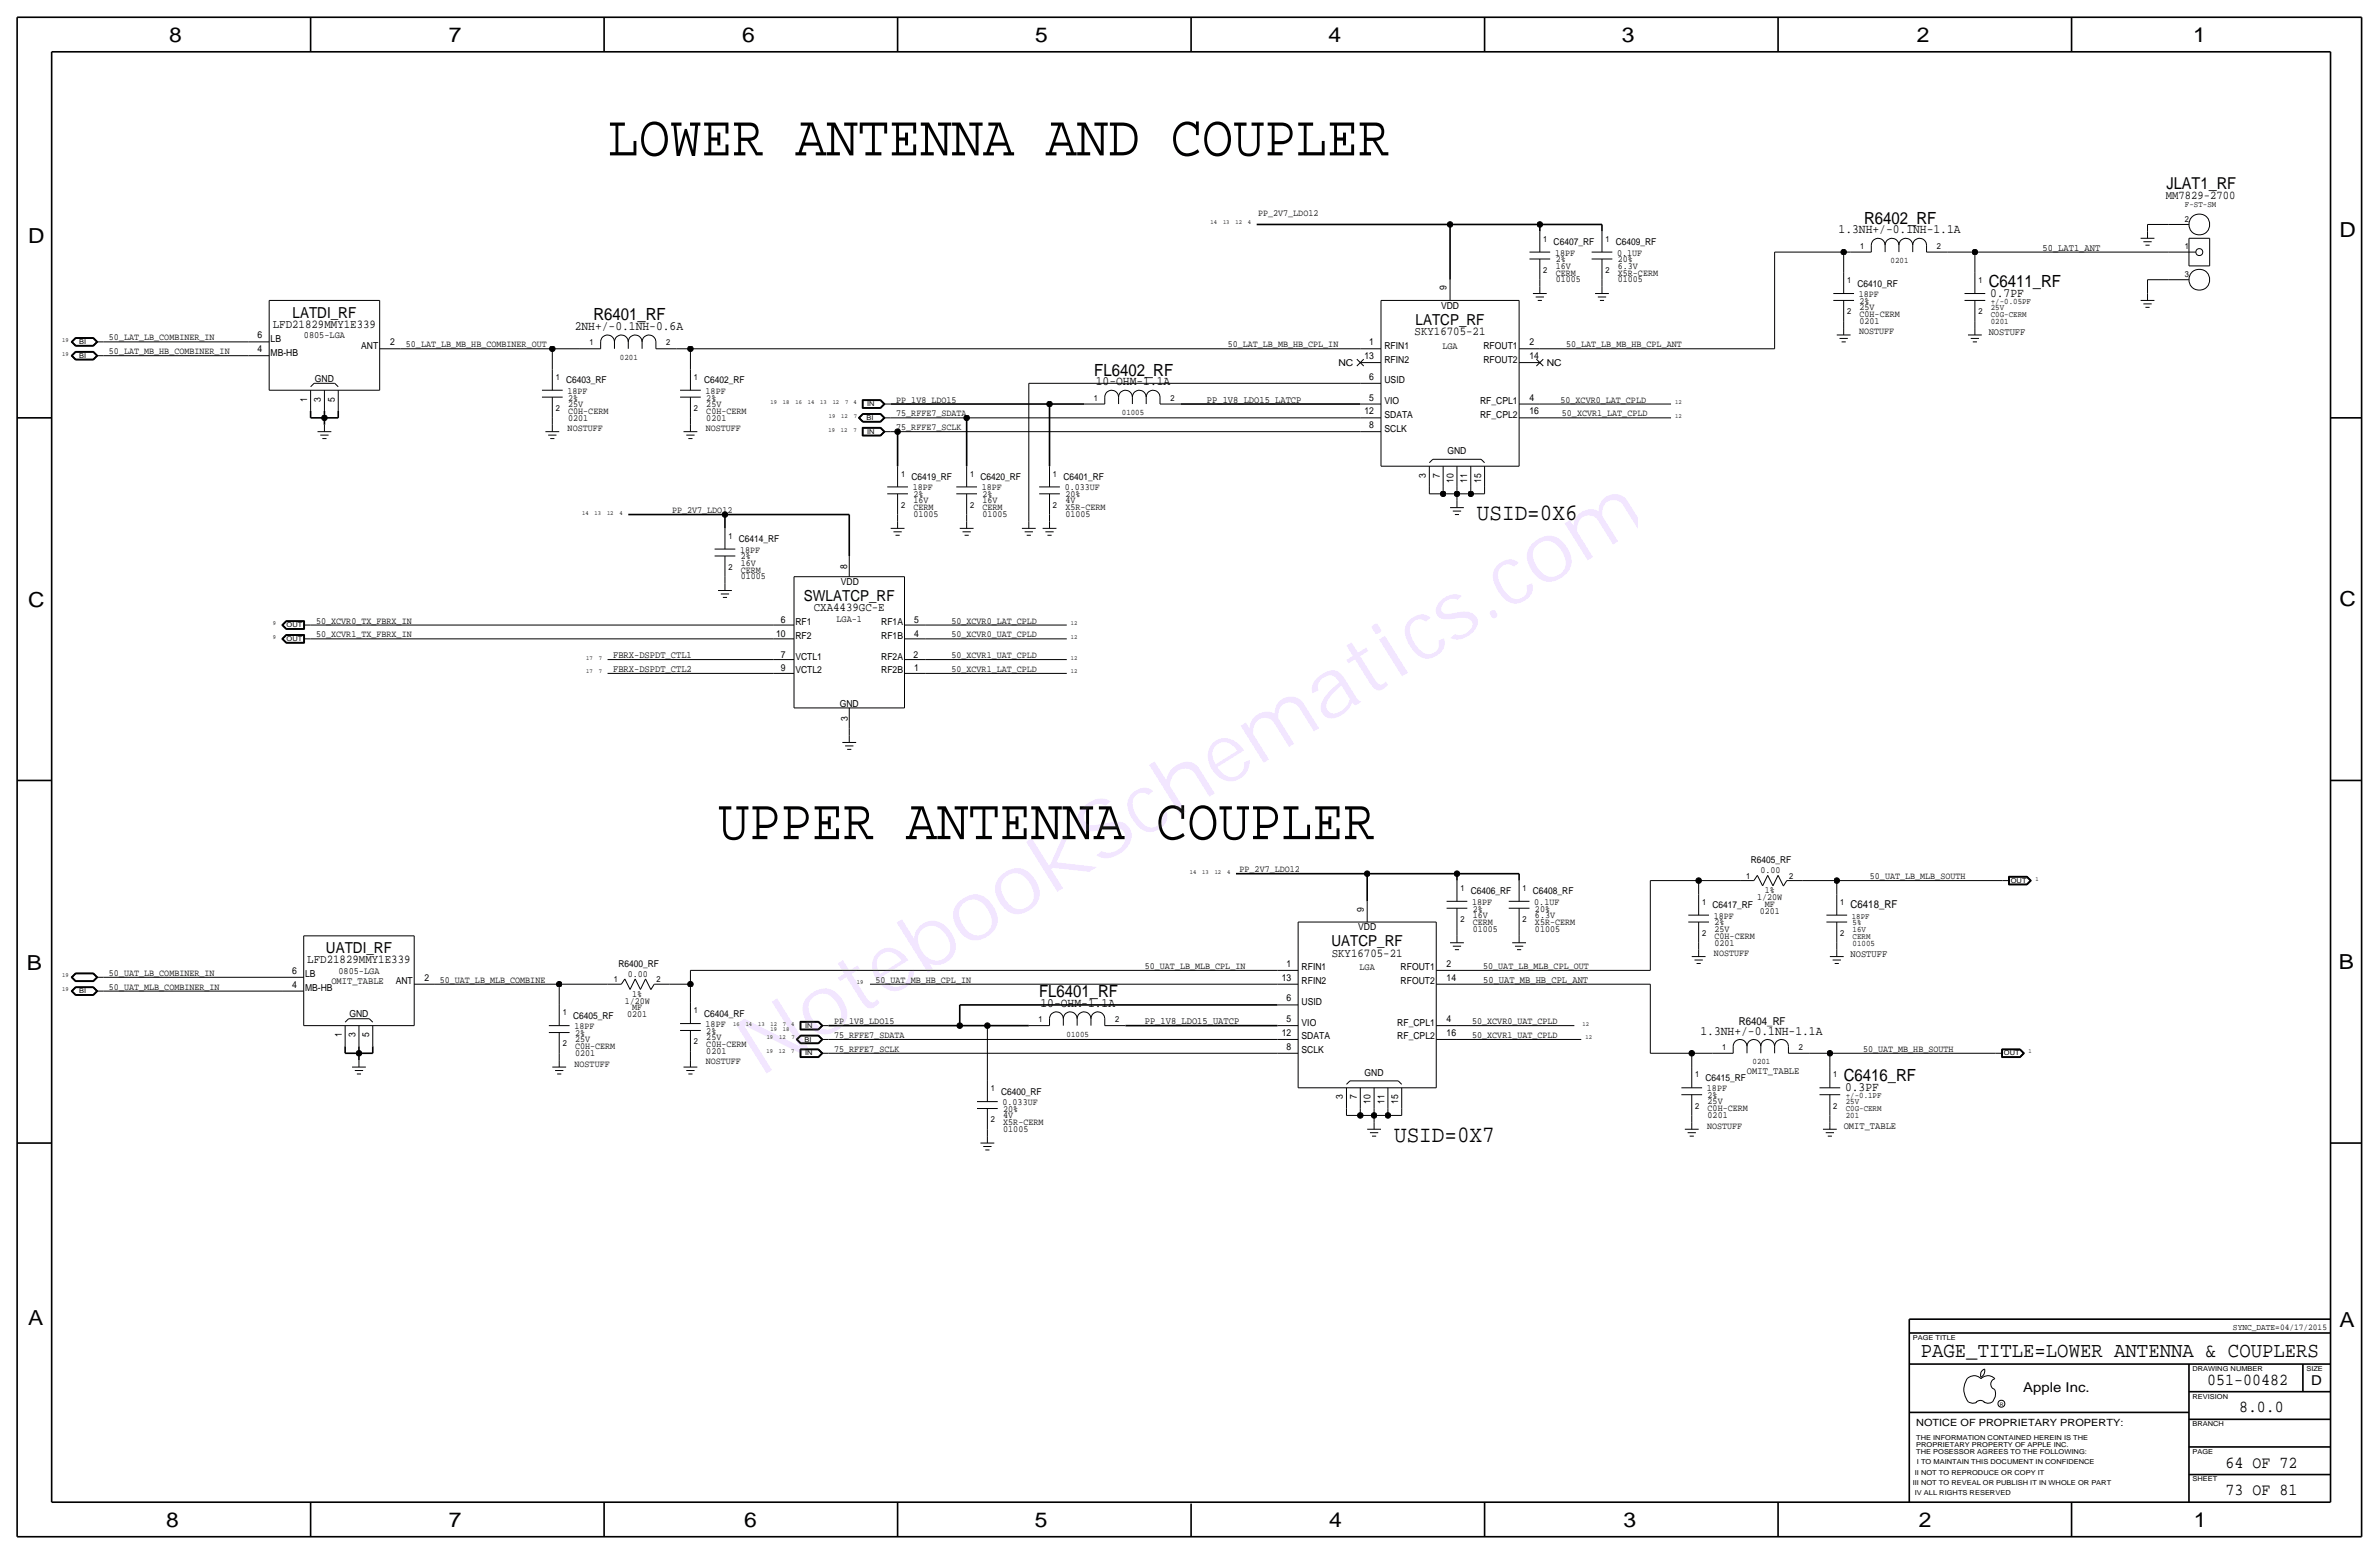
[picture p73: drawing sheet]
<svg xmlns="http://www.w3.org/2000/svg" width="875mm" height="572mm" viewBox="0 0 875 572" stroke-linecap="round" stroke-linejoin="round" font-family="sans-serif">
<defs><g id="words">
<text font-size="30.2" fill="#9f40ff" x="279.3" y="396.5" transform="rotate(-32 279.3 396.5)">NotebookSchematics.com</text>
<g font-size="21.5">
<text x="223.5" y="57.2">LOWER ANTENNA AND COUPLER</text>
<text x="264.1" y="308.6">UPPER ANTENNA COUPLER</text>
</g>
<g font-size="8.6">
<text x="543.3" y="191.4">USID=0X6</text>
<text x="512.8" y="420">USID=0X7</text>
</g>
<text font-size="7.8" x="706.5" y="499.1">PAGE_TITLE=LOWER ANTENNA &amp; COUPLERS</text>
<g font-size="7.6">
<text x="62.2" y="15.5">8</text>
<text x="165" y="15.5">7</text>
<text x="273" y="15.5">6</text>
<text x="380.7" y="15.5">5</text>
<text x="488.6" y="15.5">4</text>
<text x="596.6" y="15.5">3</text>
<text x="705.1" y="15.5">2</text>
<text x="806.7" y="15.5">1</text>
<text x="10.4" y="89.4">D</text>
<text x="860.5" y="87.1">D</text>
<text x="10.4" y="223.3">C</text>
<text x="860.5" y="222.8">C</text>
<text x="9.8" y="356.6">B</text>
<text x="860.3" y="356.4">B</text>
<text x="10.4" y="487.4">A</text>
<text x="860.5" y="488.2">A</text>
<text x="61.2" y="561.6">8</text>
<text x="165" y="561.6">7</text>
<text x="273.8" y="561.6">6</text>
<text x="380.7" y="561.6">5</text>
<text x="488.9" y="561.6">4</text>
<text x="597.1" y="561.6">3</text>
<text x="705.8" y="561.6">2</text>
<text x="806.9" y="561.6">1</text>
</g>
<g font-size="6.2">
<text x="685.7" y="82.3">R6402_RF</text>
<text x="731.5" y="105.4">C6411_RF</text>
<text x="218.3" y="117.9">R6401_RF</text>
<text x="402.5" y="138.2">FL6402_RF</text>
<text x="382.2" y="366.8">FL6401_RF</text>
<text x="678.1" y="397.5">C6416_RF</text>
<text x="811.9" y="509.3">051-00482</text>
<text x="823.6" y="519.4">8.0.0</text>
<text x="818.6" y="539.7">64 OF 72</text>
<text x="818.6" y="549.9">73 OF 81</text>
</g>
<text font-size="6" x="796.9" y="69.6">JLAT1_RF</text>
<g font-size="5.6">
<text x="107.6" y="116.8">LATDI_RF</text>
<text x="520.7" y="119.4">LATCP_RF</text>
<text x="295.7" y="221">SWLATCP_RF</text>
<text x="489.8" y="348">UATCP_RF</text>
<text x="119.9" y="350.5">UATDI_RF</text>
</g>
<g font-size="5">
<text x="850.1" y="509.3">D</text>
<text x="744.2" y="511.8">Apple Inc.</text>
</g>
<g font-size="4.7">
<text x="676.3" y="85.9">1.3NH+/-0.1NH-1.1A</text>
<text x="732" y="109.2">0.7PF</text>
<text x="211.4" y="121.4">2NH+/-0.1NH-0.6A</text>
<text x="403" y="141.7">10-OHM-1.1A</text>
<text x="382.7" y="370.3">10-OHM-1.1A</text>
<text x="625.5" y="380.5">1.3NH+/-0.1NH-1.1A</text>
<text x="678.6" y="401.3">0.3PF</text>
</g>
<g font-size="4.4">
<text x="796.6" y="73.2">MM7829-2700</text>
<text x="100.3" y="120.6">LFD21829MMY1E339</text>
<text x="520.3" y="123.2">SKY16705-21</text>
<text x="299.3" y="224.8">CXA4439GC-E</text>
<text x="489.8" y="351.8">SKY16705-21</text>
<text x="113" y="354.3">LFD21829MMY1E339</text>
</g>
<g font-size="4">
<text x="680.7" y="334">C6418_RF</text>
<text x="639.6" y="376.9">R6404_RF</text>
</g>
<text font-size="3.7" x="704.8" y="524.5">NOTICE OF PROPRIETARY PROPERTY:</text>
<g font-size="3.6">
<text x="751.3" y="92.2">50_LAT1_ANT</text>
<text x="731.5" y="123.2">NOSTUFF</text>
<text x="443.9" y="148.1">PP_1V8_LDO15_LATCP</text>
<text x="225.5" y="242.1">FBRX-DSPDT_CTL1</text>
<text x="225.5" y="247.1">FBRX-DSPDT_CTL2</text>
<text x="680.7" y="351.8">NOSTUFF</text>
<text x="121.9" y="361.9">OMIT_TABLE</text>
<text x="545.5" y="361.4">50_UAT_MB_HB_CPL_ANT</text>
<text x="421.1" y="376.7">PP_1V8_LDO15_UATCP</text>
<text x="642.6" y="395">OMIT_TABLE</text>
<text x="678.1" y="415.3">OMIT_TABLE</text>
</g>
<g font-size="3.5">
<text x="462.7" y="79.5">PP_2V7_LDO12</text>
<text x="571.4" y="90.2">C6407_RF</text>
<text x="572" y="94">18PF</text>
<text x="594.3" y="90.2">C6409_RF</text>
<text x="594.8" y="94">0.1UF</text>
<text x="572.2" y="101.3">CERM</text>
<text x="572.2" y="98.8">16V</text>
<text x="572.2" y="96.5">2%</text>
<text x="595.1" y="101.3">X5R-CERM</text>
<text x="595.1" y="98.8">6.3V</text>
<text x="595.1" y="96.5">20%</text>
<text x="532.1" y="106.7" transform="rotate(-90 532.1 106.7)">9</text>
<text x="572.2" y="103.9">01005</text>
<text x="595.1" y="103.9">01005</text>
<text x="683.2" y="105.4">C6410_RF</text>
<text x="530" y="113.5">VDD</text>
<text x="683.7" y="109.2">18PF</text>
<text x="684" y="111.8">2%</text>
<text x="684" y="114">25V</text>
<text x="684" y="119.1">0201</text>
<text x="684" y="116.6">C0H-CERM</text>
<text x="40.1" y="125.2">50_LAT_LB_COMBINER_IN</text>
<text x="94.7" y="124.5">6</text>
<text x="99.5" y="125.7">LB</text>
<text x="111.8" y="124.5">0805-LGA</text>
<text x="683.8" y="123">NOSTUFF</text>
<text x="40.1" y="130.3">50_LAT_MB_HB_COMBINER_IN</text>
<text x="94.7" y="129.5">4</text>
<text x="99.5" y="130.8">MB-HB</text>
<text x="132.8" y="128.3">ANT</text>
<text x="143.5" y="127">2</text>
<text x="149.3" y="127.8">50_LAT_LB_MB_HB_COMBINER_OUT</text>
<text x="451.6" y="127.8">50_LAT_LB_MB_HB_CPL_IN</text>
<text x="503.7" y="127">1</text>
<text x="509.2" y="128.3">RFIN1</text>
<text x="530.5" y="128.3">LGA</text>
<text x="545.6" y="128.3">RFOUT1</text>
<text x="562.6" y="127">2</text>
<text x="576" y="127.8">50_LAT_LB_MB_HB_CPL_ANT</text>
<text x="492.3" y="134.6">NC</text>
<text x="501.9" y="132.1">13</text>
<text x="509.2" y="133.4">RFIN2</text>
<text x="545.6" y="133.4">RFOUT2</text>
<text x="562.6" y="132.1">14</text>
<text x="568.9" y="134.6">NC</text>
<text x="115.8" y="140.5">GND</text>
<text x="208.2" y="141">C6403_RF</text>
<text x="259" y="141">C6402_RF</text>
<text x="503.7" y="139.7">6</text>
<text x="509.2" y="141">USID</text>
<text x="113" y="147.8" transform="rotate(-90 113 147.8)">1</text>
<text x="118.1" y="147.8" transform="rotate(-90 118.1 147.8)">3</text>
<text x="123.1" y="147.8" transform="rotate(-90 123.1 147.8)">5</text>
<text x="208.7" y="144.8">18PF</text>
<text x="209" y="147.3">2%</text>
<text x="209" y="149.6">25V</text>
<text x="259.5" y="144.8">18PF</text>
<text x="259.8" y="147.3">2%</text>
<text x="259.8" y="149.6">25V</text>
<text x="329.6" y="148.1">PP_1V8_LDO15</text>
<text x="503.7" y="147.3">5</text>
<text x="509.2" y="148.6">VIO</text>
<text x="544.4" y="148.6">RF_CPL1</text>
<text x="562.6" y="147.3">4</text>
<text x="574" y="148.1">50_XCVR0_LAT_CPLD</text>
<text x="209" y="152.1">C0H-CERM</text>
<text x="209" y="154.7">0201</text>
<text x="259.8" y="154.7">0201</text>
<text x="259.8" y="152.1">C0H-CERM</text>
<text x="329.6" y="153.2">75_RFFE7_SDATA</text>
<text x="501.9" y="152.4">12</text>
<text x="509.2" y="153.7">SDATA</text>
<text x="544.4" y="153.7">RF_CPL2</text>
<text x="562.6" y="152.4">16</text>
<text x="574.5" y="153.2">50_XCVR1_LAT_CPLD</text>
<text x="208.8" y="158.5">NOSTUFF</text>
<text x="259.6" y="158.5">NOSTUFF</text>
<text x="329.6" y="158.2">75_RFFE7_SCLK</text>
<text x="503.7" y="157.5">8</text>
<text x="509.2" y="158.8">SCLK</text>
<text x="532.4" y="167.1">GND</text>
<text x="335.2" y="176.5">C6419_RF</text>
<text x="360.6" y="176.5">C6420_RF</text>
<text x="391.1" y="176.5">C6401_RF</text>
<text x="524.5" y="175.7" transform="rotate(-90 524.5 175.7)">3</text>
<text x="529.5" y="175.7" transform="rotate(-90 529.5 175.7)">7</text>
<text x="534.6" y="177.5" transform="rotate(-90 534.6 177.5)">10</text>
<text x="539.7" y="177.5" transform="rotate(-90 539.7 177.5)">11</text>
<text x="544.8" y="177.5" transform="rotate(-90 544.8 177.5)">15</text>
<text x="335.7" y="180.3">18PF</text>
<text x="336" y="185.2">16V</text>
<text x="336" y="182.9">2%</text>
<text x="361.1" y="180.3">18PF</text>
<text x="361.4" y="182.9">2%</text>
<text x="361.4" y="185.2">16V</text>
<text x="391.6" y="180.3">0.033UF</text>
<text x="391.9" y="185.2">4V</text>
<text x="391.9" y="182.9">20%</text>
<text x="247.2" y="188.7">PP_2V7_LDO12</text>
<text x="336" y="187.7">CERM</text>
<text x="336" y="190.2">01005</text>
<text x="361.4" y="190.2">01005</text>
<text x="361.4" y="187.7">CERM</text>
<text x="391.9" y="190.2">01005</text>
<text x="391.9" y="187.7">X5R-CERM</text>
<text x="271.7" y="199.4">C6414_RF</text>
<text x="272.2" y="203.2">18PF</text>
<text x="272.5" y="205.7">2%</text>
<text x="272.5" y="208">16V</text>
<text x="311.6" y="209.3" transform="rotate(-90 311.6 209.3)">8</text>
<text x="272.5" y="213.1">01005</text>
<text x="272.5" y="210.6">CERM</text>
<text x="309.3" y="215.1">VDD</text>
<text x="116.3" y="229.4">50_XCVR0_TX_FBRX_IN</text>
<text x="287.2" y="229.1">6</text>
<text x="292.6" y="229.9">RF1</text>
<text x="307.6" y="228.6">LGA-1</text>
<text x="324.1" y="229.9">RF1A</text>
<text x="336.2" y="229.1">5</text>
<text x="350" y="229.4">50_XCVR0_LAT_CPLD</text>
<text x="116.3" y="234.4">50_XCVR1_TX_FBRX_IN</text>
<text x="285.5" y="234.2">10</text>
<text x="292.6" y="235">RF2</text>
<text x="324.1" y="235">RF1B</text>
<text x="336.2" y="234.2">4</text>
<text x="350" y="234.4">50_XCVR0_UAT_CPLD</text>
<text x="287.2" y="241.8">7</text>
<text x="292.6" y="242.6">VCTL1</text>
<text x="324.1" y="242.6">RF2A</text>
<text x="336" y="241.8">2</text>
<text x="350" y="242.1">50_XCVR1_UAT_CPLD</text>
<text x="287.2" y="246.9">9</text>
<text x="292.6" y="247.7">VCTL2</text>
<text x="324.1" y="247.7">RF2B</text>
<text x="336.2" y="246.9">1</text>
<text x="350" y="247.1">50_XCVR1_LAT_CPLD</text>
<text x="308.9" y="259.8">GND</text>
<text x="311.9" y="265.2" transform="rotate(-90 311.9 265.2)">3</text>
<text x="644" y="317.5">R6405_RF</text>
<text x="455.9" y="320.8">PP_2V7_LDO12</text>
<text x="647.5" y="321.1">0.00</text>
<text x="687.8" y="323.3">50_UAT_LB_MLB_SOUTH</text>
<text x="541" y="328.9">C6406_RF</text>
<text x="563.8" y="328.9">C6408_RF</text>
<text x="649.1" y="328.4">1%</text>
<text x="501.6" y="335.3" transform="rotate(-90 501.6 335.3)">9</text>
<text x="541.5" y="332.7">18PF</text>
<text x="541.7" y="335.3">2%</text>
<text x="564.3" y="332.7">0.1UF</text>
<text x="564.6" y="335.3">20%</text>
<text x="629.9" y="334">C6417_RF</text>
<text x="646.3" y="331">1/20W</text>
<text x="649.1" y="333.5">MF</text>
<text x="541.7" y="340.1">CERM</text>
<text x="541.7" y="337.6">16V</text>
<text x="564.6" y="337.6">6.3V</text>
<text x="564.6" y="340.1">X5R-CERM</text>
<text x="630.4" y="337.8">18PF</text>
<text x="630.6" y="340.4">2%</text>
<text x="647.3" y="336">0201</text>
<text x="499.5" y="342.1">VDD</text>
<text x="541.7" y="342.6">01005</text>
<text x="564.6" y="342.7">01005</text>
<text x="630.6" y="342.6">25V</text>
<text x="630.6" y="347.7">0201</text>
<text x="630.6" y="345.2">C0H-CERM</text>
<text x="630.4" y="351.6">NOSTUFF</text>
<text x="40.1" y="358.9">50_UAT_LB_COMBINER_IN</text>
<text x="107.4" y="358.1">6</text>
<text x="112.2" y="359.4">LB</text>
<text x="124.5" y="358.1">0805-LGA</text>
<text x="227.4" y="355.6">R6400_RF</text>
<text x="230.9" y="359.2">0.00</text>
<text x="421.1" y="356.4">50_UAT_LB_MLB_CPL_IN</text>
<text x="473.2" y="355.6">1</text>
<text x="478.7" y="356.9">RFIN1</text>
<text x="500" y="356.9">LGA</text>
<text x="515.2" y="356.9">RFOUT1</text>
<text x="532.1" y="355.6">2</text>
<text x="545.5" y="356.4">50_UAT_LB_MLB_CPL_OUT</text>
<text x="40.1" y="364">50_UAT_MLB_COMBINER_IN</text>
<text x="107.4" y="363.2">4</text>
<text x="112.2" y="364.5">MB-HB</text>
<text x="145.5" y="361.9">ANT</text>
<text x="156.2" y="360.7">2</text>
<text x="161.7" y="361.4">50_UAT_LB_MLB_COMBINE</text>
<text x="322" y="361.4">50_UAT_MB_HB_CPL_IN</text>
<text x="471.4" y="360.7">13</text>
<text x="478.7" y="362">RFIN2</text>
<text x="515.2" y="362">RFOUT2</text>
<text x="532.1" y="360.7">14</text>
<text x="229.8" y="369.1">1/20W</text>
<text x="232.5" y="371.6">MF</text>
<text x="232.5" y="366.5">1%</text>
<text x="473.2" y="368.3">6</text>
<text x="478.7" y="369.6">USID</text>
<text x="128.5" y="374.1">GND</text>
<text x="210.8" y="374.6">C6405_RF</text>
<text x="230.7" y="374.1">0201</text>
<text x="259" y="373.9">C6404_RF</text>
<text x="259.5" y="377.7">18PF</text>
<text x="306.8" y="376.7">PP_1V8_LDO15</text>
<text x="473.2" y="375.9">5</text>
<text x="478.7" y="377.2">VIO</text>
<text x="513.9" y="377.2">RF_CPL1</text>
<text x="532.1" y="375.9">4</text>
<text x="541.5" y="376.7">50_XCVR0_UAT_CPLD</text>
<text x="125.7" y="381.5" transform="rotate(-90 125.7 381.5)">1</text>
<text x="130.8" y="381.5" transform="rotate(-90 130.8 381.5)">3</text>
<text x="135.8" y="381.5" transform="rotate(-90 135.8 381.5)">5</text>
<text x="211.3" y="378.5">18PF</text>
<text x="211.5" y="381">2%</text>
<text x="211.5" y="383.3">25V</text>
<text x="259.8" y="382.5">25V</text>
<text x="259.8" y="380.2">2%</text>
<text x="306.8" y="381.8">75_RFFE7_SDATA</text>
<text x="471.4" y="381">12</text>
<text x="478.7" y="382.3">SDATA</text>
<text x="513.9" y="382.3">RF_CPL2</text>
<text x="532.1" y="381">16</text>
<text x="541.5" y="381.8">50_XCVR1_UAT_CPLD</text>
<text x="211.5" y="385.8">C0H-CERM</text>
<text x="211.5" y="388.4">0201</text>
<text x="259.8" y="385.1">C0H-CERM</text>
<text x="259.8" y="387.6">0201</text>
<text x="306.8" y="386.8">75_RFFE7_SCLK</text>
<text x="473.2" y="386.1">8</text>
<text x="478.7" y="387.4">SCLK</text>
<text x="685.2" y="386.8">50_UAT_MB_HB_SOUTH</text>
<text x="211.3" y="392.2">NOSTUFF</text>
<text x="259.6" y="391.5">NOSTUFF</text>
<text x="501.9" y="395.7">GND</text>
<text x="627.3" y="397.5">C6415_RF</text>
<text x="627.8" y="401.3">18PF</text>
<text x="368.2" y="402.6">C6400_RF</text>
<text x="368.8" y="406.4">0.033UF</text>
<text x="494" y="404.3" transform="rotate(-90 494 404.3)">3</text>
<text x="499.1" y="404.3" transform="rotate(-90 499.1 404.3)">7</text>
<text x="504.1" y="406.1" transform="rotate(-90 504.1 406.1)">10</text>
<text x="509.2" y="406.1" transform="rotate(-90 509.2 406.1)">11</text>
<text x="514.3" y="406.1" transform="rotate(-90 514.3 406.1)">15</text>
<text x="628.1" y="403.9">2%</text>
<text x="628.1" y="406.1">25V</text>
<text x="369" y="408.9">20%</text>
<text x="369" y="413.8">X5R-CERM</text>
<text x="369" y="411.2">4V</text>
<text x="628.1" y="411.2">0201</text>
<text x="628.1" y="408.7">C0H-CERM</text>
<text x="369" y="416.3">01005</text>
<text x="627.9" y="415.1">NOSTUFF</text>
</g>
<text font-size="3.2" x="821.3" y="488.9">SYNC_DATE=04/17/2015</text>
<g font-size="3.1">
<text x="803.7" y="76.2">F-ST-SM</text>
<text x="803.6" y="81.5">2</text>
<text x="567.6" y="88.9">1</text>
<text x="590.5" y="88.9">1</text>
<text x="684.2" y="91.4">1</text>
<text x="712.4" y="91.4">2</text>
<text x="803.6" y="91.7">1</text>
<text x="567.6" y="100.3">2</text>
<text x="590.5" y="100.3">2</text>
<text x="695.4" y="96.8">0201</text>
<text x="803.6" y="101.9">3</text>
<text x="679.4" y="104.1">1</text>
<text x="727.7" y="104.1">1</text>
<text x="732.2" y="111.8">+/-0.05PF</text>
<text x="679.4" y="115.6">2</text>
<text x="727.7" y="115.6">2</text>
<text x="732.2" y="116.6">C0G-CERM</text>
<text x="732.2" y="119.1">0201</text>
<text x="732.2" y="114">25V</text>
<text x="216.9" y="127">1</text>
<text x="245.1" y="127">2</text>
<text x="228" y="132.3">0201</text>
<text x="204.4" y="139.7">1</text>
<text x="255.2" y="139.7">1</text>
<text x="402.3" y="147.3">1</text>
<text x="430.5" y="147.3">2</text>
<text x="204.4" y="151.1">2</text>
<text x="255.2" y="151.1">2</text>
<text x="412.6" y="152.7">01005</text>
<text x="331.4" y="175.3">1</text>
<text x="356.8" y="175.3">1</text>
<text x="387.3" y="175.3">1</text>
<text x="331.4" y="186.7">2</text>
<text x="356.8" y="186.7">2</text>
<text x="387.3" y="186.7">2</text>
<text x="267.9" y="198.1">1</text>
<text x="267.9" y="209.5">2</text>
<text x="642.3" y="323.1">1</text>
<text x="658.1" y="323.1">2</text>
<text x="537.2" y="327.7">1</text>
<text x="560" y="327.7">1</text>
<text x="626.1" y="332.7">1</text>
<text x="676.9" y="332.7">1</text>
<text x="537.2" y="339.1">2</text>
<text x="560" y="339.1">2</text>
<text x="681.4" y="340.4">5%</text>
<text x="626.1" y="344.2">2</text>
<text x="676.9" y="344.2">2</text>
<text x="681.4" y="342.6">16V</text>
<text x="681.4" y="345.2">CERM</text>
<text x="681.4" y="347.7">01005</text>
<text x="225.7" y="361.2">1</text>
<text x="241.5" y="361.2">2</text>
<text x="207" y="373.4">1</text>
<text x="255.2" y="372.6">1</text>
<text x="382" y="375.9">1</text>
<text x="410.2" y="375.9">2</text>
<text x="392.3" y="381.3">01005</text>
<text x="207" y="384.8">2</text>
<text x="255.2" y="384">2</text>
<text x="633.4" y="386.1">1</text>
<text x="661.6" y="386.1">2</text>
<text x="644.6" y="391.4">0201</text>
<text x="364.4" y="401.3">1</text>
<text x="623.5" y="396.2">1</text>
<text x="674.3" y="396.2">1</text>
<text x="623.5" y="407.7">2</text>
<text x="674.3" y="407.7">2</text>
<text x="678.9" y="406.1">25V</text>
<text x="678.9" y="403.9">+/-0.1PF</text>
<text x="364.4" y="412.7">2</text>
<text x="678.9" y="408.7">C0G-CERM</text>
<text x="678.9" y="411.2">201</text>
</g>
<text font-size="3" x="681.2" y="337.8">18PF</text>
<g font-size="2.5">
<text x="29.2" y="131.6">BI</text>
<text x="29.2" y="126.5">BI</text>
<text x="319" y="149.4">IN</text>
<text x="318.7" y="154.4">BI</text>
<text x="319" y="159.5">IN</text>
<text x="105.4" y="230.6">OUT</text>
<text x="105.4" y="235.7">OUT</text>
<text x="739.6" y="324.6">OUT</text>
<text x="29.2" y="365.3">BI</text>
<text x="296.1" y="378">IN</text>
<text x="295.9" y="383">BI</text>
<text x="296.1" y="388.1">IN</text>
<text x="737.1" y="388.1">OUT</text>
<text x="703.5" y="492.8">PAGE TITLE</text>
<text x="806.4" y="504.2">DRAWING NUMBER</text>
<text x="848.3" y="504.2">SIZE</text>
<text x="806.4" y="514.4">REVISION</text>
<text x="806.4" y="524.5">BRANCH</text>
<text x="704.8" y="532.1">PROPRIETARY PROPERTY OF APPLE INC.</text>
<text x="704.8" y="529.6">THE INFORMATION CONTAINED HEREIN IS THE</text>
<text x="704.8" y="534.7">THE POSESSOR AGREES TO THE FOLLOWING:</text>
<text x="705.1" y="538.5">I TO MAINTAIN THIS DOCUMENT IN CONFIDENCE</text>
<text x="806.4" y="534.7">PAGE</text>
<text x="704.3" y="542.3">II NOT TO REPRODUCE OR COPY IT</text>
<text x="806.4" y="544.8">SHEET</text>
<text x="703.5" y="546.1">III NOT TO REVEAL OR PUBLISH IT IN WHOLE OR PART</text>
<text x="704.3" y="549.9">IV ALL RIGHTS RESERVED</text>
</g>
<g font-size="2.3">
<text x="445.3" y="82.5">14</text>
<text x="449.8" y="82.5">13</text>
<text x="454.4" y="82.5">12</text>
<text x="459" y="82.5">4</text>
<text x="22.9" y="125.7">19</text>
<text x="22.9" y="130.8">19</text>
<text x="283.4" y="148.6">19</text>
<text x="288" y="148.6">18</text>
<text x="292.6" y="148.6">16</text>
<text x="297.1" y="148.6">14</text>
<text x="301.7" y="148.6">13</text>
<text x="306.3" y="148.6">12</text>
<text x="310.8" y="148.6">7</text>
<text x="313.9" y="148.6">4</text>
<text x="616.2" y="148.6">12</text>
<text x="304.9" y="153.7">19</text>
<text x="309.4" y="153.7">12</text>
<text x="314" y="153.7">7</text>
<text x="616.2" y="153.7">12</text>
<text x="304.8" y="158.8">19</text>
<text x="309.3" y="158.8">12</text>
<text x="313.9" y="158.8">7</text>
<text x="214.1" y="189.2">14</text>
<text x="218.7" y="189.2">13</text>
<text x="223.3" y="189.2">12</text>
<text x="227.8" y="189.2">4</text>
<text x="100.4" y="229.9">9</text>
<text x="393.9" y="229.9">12</text>
<text x="100.4" y="234.9">9</text>
<text x="393.9" y="234.9">12</text>
<text x="215.6" y="242.6">17</text>
<text x="220.2" y="242.6">7</text>
<text x="393.9" y="242.6">12</text>
<text x="215.6" y="247.6">17</text>
<text x="220.2" y="247.6">7</text>
<text x="393.9" y="247.6">12</text>
<text x="437.6" y="321.3">14</text>
<text x="442.2" y="321.3">13</text>
<text x="446.8" y="321.3">12</text>
<text x="451.4" y="321.3">4</text>
<text x="748.7" y="323.9">1</text>
<text x="22.9" y="359.4">19</text>
<text x="22.9" y="364.5">19</text>
<text x="315.2" y="361.9">19</text>
<text x="269.7" y="377.2">16</text>
<text x="274.3" y="377.2">14</text>
<text x="278.8" y="377.2">13</text>
<text x="283.4" y="377.2">12</text>
<text x="288" y="377.2">7</text>
<text x="291" y="377.2">4</text>
<text x="582.1" y="377.2">12</text>
<text x="282" y="382.3">19</text>
<text x="283.4" y="379">19</text>
<text x="286.6" y="382.3">12</text>
<text x="288" y="379">18</text>
<text x="291.1" y="382.3">7</text>
<text x="583.1" y="382.3">12</text>
<text x="281.9" y="387.3">19</text>
<text x="286.5" y="387.3">12</text>
<text x="291" y="387.3">7</text>
<text x="746.2" y="387.3">1</text>
</g>
<text font-size="1.8" x="735.5" y="516.9">R</text>
</g></defs>
<g fill="none" stroke="#000" stroke-width=".37">
<path d="M562.6 95.3h7.6zM562.6 92.7h7.6zM566.4 85.1v7.6zM566.4 95.2v7.7zM585.4 92.7h7.6zM585.4 95.3h7.6zM589.2 85.1v7.6zM589.2 95.2v7.7zM652.7 92.7v35.6zM652.7 92.7h25.4zM678.1 92.7h2.6zM678.1 92.7v7.6z"/>
<path d="M680.7 92.7h7.6zM688.3 90.2a2.54 2.54 0 0 1 2.5-2.6 2.54 2.54 0 0 1 2.6 2.6 2.54 2.54 0 0 1 2.5-2.6 2.54 2.54 0 0 1 2.6 2.6 2.54 2.54 0 0 1 2.5-2.6 2.54 2.54 0 0 1 2.5 2.6 2.54 2.54 0 0 1 2.6-2.6 2.54 2.54 0 0 1 2.5 2.6M688.3 90.2v2.5zM693.4 90.2v2.5zM698.5 90.2v2.5zM703.5 90.2v2.5zM708.6 92.7h7.6zM708.6 90.2v2.5zM716.2 92.7h10.2zM726.4 92.7h71.1zM726.4 92.7v7.6zM787.4 87.6h5z"/>
<path d="M788.4 88.9h3zM789.1 90.2h1.6zM789.9 82.5v2.6zM789.9 82.6h7.6zM789.9 85.1v2.5zM797.5 92.7h10.2zM797.5 82.6h7.6zM805.1 87.6v10.2zM805.1 87.6h7.7zM805.1 97.8h7.7zM812.8 87.6v10.2zM99 110.5h40.6z"/>
<path d="M99 110.5v33zM139.6 110.5v33zM508 110.5h50.8zM508 110.5v60.9zM533.4 102.9v7.6zM558.8 110.5v60.9zM563.8 108h5.1zM564.8 109.2h3.1zM565.6 110.5h1.5zM566.4 102.9v2.5zM566.4 105.4v2.6zM586.7 108h5.1z"/>
<path d="M587.7 109.2h3.1zM588.5 110.5h1.5zM589.2 102.9v2.5zM589.2 105.4v2.6zM674.3 108h7.6zM674.3 110.5h7.6zM678.1 118.1v2.6zM678.1 100.3v7.7zM678.1 110.5v7.6zM722.6 108h7.6zM722.6 110.5h7.6zM726.4 118.1v2.6z"/>
<path d="M726.4 100.3v7.7zM726.4 110.5v7.6zM787.4 110.5h5zM788.4 111.8h3zM789.1 113h1.6zM789.9 102.9v5.1zM789.9 102.9h7.6zM789.9 108v2.5zM797.5 102.9h7.6zM26.2 130.8l1.5 1.6zM26.2 125.7l1.5 1.6zM26.2 125.7l1.5-1.5z"/>
<path d="M26.3 130.8l1.5-1.5zM26.3 125.7l1.5-1.4zM26.3 130.8l1.5 1.5zM26.3 125.7l1.5 1.5zM26.5 130.8l1.3-1.4zM26.5 125.7l1.3-1.3zM26.5 130.8l1.3 1.4zM26.5 125.7l1.3 1.4zM26.6 130.8l1.3 1.3zM26.6 125.7l1.3 1.3zM26.6 130.8l1.3-1.3zM26.6 125.7l1.3-1.2z"/>
<path d="M27.7 132.4h6.7zM27.7 127.3h6.7zM27.7 129.2l-1.5 1.6zM27.7 129.2h6.7zM27.7 124.2h6.7zM27.8 129.3h6.5zM27.8 124.3h6.5zM27.8 132.3h6.5zM27.8 127.2h6.5zM27.8 132.2h6.5zM27.8 127.1h6.5zM27.8 129.4h6.5z"/>
<path d="M27.8 124.4h6.5zM27.9 132.1h6.3zM27.9 129.5h6.3zM27.9 127h6.3zM27.9 124.5h6.3zM34.2 129.5l1.3 1.3zM34.2 124.5l1.3 1.2zM34.2 132.1l1.3-1.3zM34.2 127l1.3-1.3zM34.3 129.4l1.4 1.4zM34.3 124.4l1.4 1.3zM34.3 132.2l1.4-1.4z"/>
<path d="M34.3 127.1l1.4-1.4zM34.3 129.3l1.5 1.5zM34.3 124.3l1.5 1.4zM34.3 132.3l1.5-1.5zM34.3 127.2l1.5-1.5zM34.4 129.2l1.6 1.6zM34.4 124.2l1.6 1.5zM34.4 127.3l1.6-1.6zM35.5 130.8h2.5zM35.5 125.7h2.5zM36 130.8l-1.6 1.6zM38 130.8h53.4z"/>
<path d="M38 125.7h53.4zM91.4 125.7h7.6zM91.4 130.8h7.6zM139.6 128.3h7.7zM147.3 128.3h55.8zM203.1 135.9v7.6zM203.1 128.3h10.2zM203.1 128.3v7.6zM213.3 128.3h7.6zM220.9 125.7v2.6zM220.9 125.7a2.54 2.54 0 0 1 2.6-2.5 2.54 2.54 0 0 1 2.5 2.5 2.54 2.54 0 0 1 2.5-2.5 2.54 2.54 0 0 1 2.6 2.5 2.54 2.54 0 0 1 2.5-2.5 2.54 2.54 0 0 1 2.6 2.5 2.54 2.54 0 0 1 2.5-2.5 2.54 2.54 0 0 1 2.5 2.5M226 125.7v2.6z"/>
<path d="M231.1 125.7v2.6zM236.2 125.7v2.6zM241.2 128.3h7.7zM241.2 125.7v2.6zM248.9 128.3h5zM253.9 128.3v7.6zM253.9 135.9v7.6zM254 128.3h246.3zM499.1 132.1l2.5 2.5zM500.3 128.3h7.7zM500.3 133.4h7.7zM501.6 132.1l-2.5 2.5z"/>
<path d="M558.8 133.4h7.6zM558.8 128.3h7.6zM565.1 134.6l2.5-2.5zM565.1 132.1l2.5 2.5zM566.4 128.3h86.3zM675.6 123.2h5.1zM676.6 124.5h3.1zM677.4 125.7h1.5zM678.1 120.7v2.5zM723.9 123.2h5zM724.9 124.5h3zM725.6 125.7h1.6z"/>
<path d="M726.4 120.7v2.5zM99 143.5h40.6zM114.2 143.5v7.6zM114.2 142.2l1.3-1.2zM115.5 141h7.6zM116.8 158.8h5.1zM119.3 156.2v2.6zM119.3 143.5v7.6zM123.1 141l1.3 1.2zM124.4 143.5v7.6zM199.3 146.1h7.7zM199.3 143.5h7.7z"/>
<path d="M200.6 158.8h5.1zM203.1 153.7v2.5zM203.1 146v7.7zM203.1 156.2v2.6zM250.1 146.1h7.7zM250.1 143.5h7.7zM251.4 158.8h5.1zM253.9 153.7v2.5zM253.9 146v7.7zM253.9 156.2v2.6zM315.7 153.7l1.6 1.5zM315.7 153.7l1.6-1.6z"/>
<path d="M315.9 153.7l1.4 1.4zM315.9 153.7l1.4-1.5zM316 153.7l1.4-1.4zM316 153.7l1.4 1.3zM316.2 153.7l1.2 1.2zM317.1 147v3.2zM317.1 150.2h6.9zM317.1 157.2v3.1zM317.1 147h6.9zM317.1 157.2h6.9zM317.2 147.1h6.7zM317.2 157.3h6.7z"/>
<path d="M317.2 147.1v3zM317.2 150.1h6.7zM317.2 157.3v2.9zM317.3 155.2h6.7zM317.3 152.1h6.7zM317.3 152.2h6.6zM317.3 147.2v2.8zM317.3 150h6.5zM317.3 157.4v2.7zM317.3 155.1h6.6zM317.3 147.2h6.5zM317.3 157.4h6.5z"/>
<path d="M317.4 155h6.4zM317.4 152.3h6.4zM317.4 152.4l-1.2 1.3zM317.4 147.3h6.4zM317.4 157.5h6.4zM317.4 152.4h6.4zM317.4 147.3v2.6zM317.4 149.9h6.4zM317.4 157.5v2.5zM317.4 154.9h6.4zM323.8 147.3l1.3 1.3zM323.8 157.5l1.3 1.3z"/>
<path d="M323.8 152.4l1.3 1.3zM323.8 149.9l1.3-1.3zM323.8 154.9l1.3-1.2zM323.8 150l1.4-1.4zM323.8 155l1.4-1.3zM323.9 147.2l1.3 1.4zM323.9 157.4l1.3 1.4zM323.9 152.3l1.3 1.4zM323.9 150.1l1.5-1.5zM323.9 155.1l1.5-1.4zM323.9 147.1l1.5 1.5zM323.9 157.3l1.5 1.5z"/>
<path d="M323.9 152.2l1.5 1.5zM324 147l1.5 1.6zM324 157.2l1.5 1.6zM324 152.1l1.5 1.6zM324 150.2l1.5-1.6zM324 155.2l1.5-1.5zM325.1 148.6h2.5zM325.1 158.8h2.5zM325.1 153.7h2.5zM325.1 158.7l-1.3 1.3zM327.6 158.8h2.5zM327.6 153.7h27.9z"/>
<path d="M330.1 158.8h170.2zM355.6 153.7h144.7zM378.4 141v50.8zM378.4 141h121.9zM398.7 148.6h7.7zM406.4 146.1v2.5zM406.4 146.1a2.54 2.54 0 0 1 2.5-2.6 2.54 2.54 0 0 1 2.5 2.6 2.54 2.54 0 0 1 2.6-2.6 2.54 2.54 0 0 1 2.5 2.6 2.54 2.54 0 0 1 2.6-2.6 2.54 2.54 0 0 1 2.5 2.6 2.54 2.54 0 0 1 2.5-2.6 2.54 2.54 0 0 1 2.6 2.6M411.4 146.1v2.5zM416.5 146.1v2.5zM421.6 146.1v2.5zM426.7 146.1v2.5zM426.7 148.6h7.6z"/>
<path d="M500.3 148.6h7.7zM500.3 141h7.7zM500.3 158.8h7.7zM500.3 153.7h7.7zM558.8 153.7h7.6zM558.8 148.6h7.6zM566.4 148.6h48.2zM566.4 153.7h48.2zM117.8 160h3.1zM118.6 161.3h1.5zM201.6 160h3.1zM202.4 161.3h1.5z"/>
<path d="M252.4 160h3.1zM253.2 161.3h1.5zM317.1 160.3h6.9zM317.2 160.2h6.7zM317.3 160.1h6.5zM317.4 160h6.4zM323.8 160.1l1.4-1.3zM323.9 160.2l1.5-1.4zM324 160.3l1.5-1.6zM326.3 179.1h7.7zM330.1 171.5v7.6zM351.7 179.1h7.7z"/>
<path d="M355.6 171.5v7.6zM382.2 179.1h7.6zM386 171.5v7.6zM508 171.5h50.8zM525.7 179.1v2.5zM525.7 171.4v7.7zM525.7 170.2l1.3-1.3zM527 168.9h17.8zM530.8 179.1v2.5zM530.8 171.4v7.7zM535.9 179.1v2.5zM535.9 171.4v7.7z"/>
<path d="M541 179.1v2.5zM541 171.4v7.7zM544.8 168.9l1.3 1.3zM546.1 179.1v2.5zM546.1 171.4v7.7zM266.6 194.3v7.6zM326.3 181.6h7.7zM327.6 194.3h5.1zM328.6 195.6h3.1zM329.4 196.9h1.5zM330.1 191.8v2.5zM330.1 181.6v7.6z"/>
<path d="M330.1 189.2v2.6zM351.7 181.6h7.7zM353 194.3h5.1zM354 195.6h3.1zM354.8 196.9h1.5zM355.6 189.2v2.6zM355.6 191.8v2.5zM355.6 181.6v7.6zM375.9 194.3h5.1zM376.9 195.6h3zM377.6 196.9h1.6zM378.4 191.8v2.5z"/>
<path d="M382.2 181.6h7.6zM383.5 194.3h5.1zM384.5 195.6h3.1zM385.3 196.9h1.5zM386 189.2v2.6zM386 181.6v7.6zM386 191.8v2.5zM525.7 181.6h5.1zM530.8 181.6h5.1zM533.4 186.7h5zM534.4 188h3zM535.1 189.2h1.6z"/>
<path d="M535.9 181.6h5.1zM535.9 181.6v2.6zM535.9 184.2v2.5zM541 181.6h5.1zM262.8 204.5h7.7zM262.8 201.9h7.7zM264.1 217.2h5.1zM265.1 218.4h3.1zM265.9 219.7h1.5zM266.6 212.1v2.5zM266.6 214.6v2.6zM266.6 204.5v7.6z"/>
<path d="M292 212.1v48.3zM292 212.1h40.7zM312.4 204.5v7.6zM332.7 212.1v48.3zM103.6 234.9l1.6 1.6zM103.6 229.9l1.6 1.5zM103.6 229.9l1.6-1.6zM103.8 235l1.5-1.5zM103.8 229.9l1.5-1.5zM103.8 235l1.5 1.4zM103.8 229.9l1.5 1.4zM103.9 235l1.4-1.4z"/>
<path d="M103.9 229.9l1.4-1.4zM103.9 235l1.4 1.3zM103.9 229.9l1.4 1.3zM104.1 235l1.3-1.3zM104.1 229.9l1.3-1.3zM104.1 234.9l1.3 1.3zM104.1 229.9l1.3 1.2zM105.2 236.5h6.8zM105.2 231.4h6.8zM105.2 233.4h6.8zM105.2 228.3h6.8zM105.2 233.4l-1.6 1.6z"/>
<path d="M105.3 236.4h6.6zM105.3 231.3h6.6zM105.3 233.5h6.6zM105.3 228.4h6.6zM105.3 233.6h6.5zM105.3 228.5h6.5zM105.3 236.3h6.5zM105.3 231.2h6.5zM105.4 233.7h6.3zM105.4 236.2h6.3zM105.4 228.6h6.3zM105.4 231.1h6.3z"/>
<path d="M111.7 235h2.5zM111.7 229.9h2.5zM111.7 233.7v2.5zM111.7 228.6v2.5zM111.8 233.6v2.7zM111.8 228.5v2.7zM111.9 233.5v2.9zM111.9 228.4v2.9zM112 233.4v3.1zM112 228.3v3.1zM114.2 235h170.2zM114.2 229.9h170.2z"/>
<path d="M284.4 234.9h7.6zM284.4 229.9h7.6zM332.7 234.9h7.6zM332.7 229.9h7.6zM340.3 229.9h52.1zM340.3 235h52.1zM223.5 247.7h60.9zM223.5 242.6h60.9zM284.4 242.6h7.6zM284.4 247.6h7.6zM332.7 247.6h7.6zM332.7 242.6h7.6z"/>
<path d="M340.3 247.7h52.1zM340.3 242.6h52.1zM292 260.3h40.7zM309.8 273.1h5.1zM310.8 274.3h3.1zM311.6 275.6h1.5zM312.4 268v2.5zM312.4 270.5v2.5zM312.4 260.3v7.7zM477.5 339.1v61zM477.5 339.1h50.8zM502.9 331.5v7.6z"/>
<path d="M528.3 339.1v61zM532.1 334h7.6zM532.1 331.5h7.6zM535.9 323.9v7.6zM535.9 334v7.6zM554.9 334h7.7zM554.9 331.5h7.7zM558.8 323.9v7.6zM558.8 334v7.6zM607 323.9v33zM607 323.9h17.8zM621 339.1h7.6z"/>
<path d="M621 336.6h7.6zM624.8 323.9v5zM624.8 323.9h15.2zM624.8 328.9v7.7zM624.8 339.1v7.6zM640 323.9h5.1zM646.4 321.9l1.9 3.9zM646.4 321.9l-1.3 2zM650.2 321.9l-1.9 3.9zM650.2 321.9l1.9 3.9zM654 321.9l-1.9 3.9zM654 321.9l1.9 3.9z"/>
<path d="M657.2 323.9l-1.3 2zM657.2 323.9h5.7zM662.9 323.9h12.7zM671.8 339.1h7.6zM671.8 336.6h7.6zM675.6 323.9v5zM675.6 328.9v7.7zM675.6 339.1v7.6zM675.6 323.9h61zM736.6 323.9h2.5zM738.8 325.4h6.8zM738.8 322.3v3.1z"/>
<path d="M738.8 322.3h6.8zM738.9 322.4h6.6zM738.9 322.4v2.9zM738.9 325.3h6.6zM739 322.5h6.5zM739 322.5v2.7zM739 325.2h6.5zM739.1 322.6h6.3zM739.1 322.6v2.5zM739.1 325.1h6.3zM745.4 322.6l1.3 1.3zM745.4 325.1l1.3-1.3z"/>
<path d="M745.5 322.5l1.4 1.4zM745.5 325.3l1.5-1.4zM745.5 322.4l1.5 1.5zM745.6 322.3l1.6 1.6zM745.6 325.4l1.6-1.6zM746.9 323.9l-1.4 1.3zM26.2 359.4l1.5 1.6zM26.2 359.4l1.5-1.6zM26.3 359.4l1.5 1.5zM26.5 359.4l1.3-1.4zM26.5 359.4l1.3 1.4zM26.6 359.4l1.3 1.3z"/>
<path d="M26.6 359.4l1.3-1.3zM27.7 357.8h6.7zM27.8 357.9h6.5zM27.8 357.9l-1.5 1.5zM27.8 358h6.5zM27.9 358.1h6.3zM34.2 358.1l1.3 1.3zM34.3 358l1.4 1.4zM34.3 357.9l1.5 1.5zM34.4 357.8l1.6 1.6zM35.5 359.4h2.5zM35.8 359.4l-1.5 1.5z"/>
<path d="M38 359.4h66.1zM104.1 359.4h7.6zM111.7 344.2h40.6zM111.7 344.2v33zM152.3 344.2v33zM253.9 356.9v5.1zM254 356.9h215.9zM469.9 356.9h7.6zM528.3 356.9h7.6zM533.4 346.7h5zM534.4 348h3zM535.1 349.2h1.6z"/>
<path d="M535.9 341.6v2.6zM535.9 356.9h71.1zM535.9 344.2v2.5zM556.2 346.7h5.1zM557.2 348h3.1zM558 349.2h1.5zM558.8 341.6v2.6zM558.8 344.2v2.5zM622.3 351.8h5zM623.3 353.1h3zM624 354.3h1.6zM624.8 346.7v2.5z"/>
<path d="M624.8 349.2v2.6zM673.1 351.8h5zM674.1 353.1h3zM674.8 354.3h1.6zM675.6 346.7v2.5zM675.6 349.2v2.6zM26.2 364.5l1.5 1.6zM26.2 364.5l1.5-1.6zM26.3 364.5l1.5-1.5zM26.3 364.5l1.5 1.5zM26.5 364.5l1.3 1.4zM26.6 364.5l1.3 1.3z"/>
<path d="M26.6 364.5l1.3-1.3zM27.7 361h6.7zM27.7 366.1h6.7zM27.7 362.9h6.7zM27.8 360.9h6.5zM27.8 363h6.5zM27.8 366h6.5zM27.8 360.8h6.5zM27.8 363.1l-1.3 1.4zM27.8 365.9h6.5zM27.8 363.1h6.5zM27.9 360.7h6.3z"/>
<path d="M27.9 365.8h6.3zM27.9 363.2h6.3zM34.2 363.2l1.3 1.3zM34.2 360.7l1.3-1.3zM34.2 365.8l1.3-1.3zM34.3 363.1l1.4 1.4zM34.3 360.8l1.4-1.4zM34.3 365.9l1.4-1.4zM34.3 363l1.5 1.5zM34.3 366l1.5-1.5zM34.4 362.9l1.6 1.6zM34.4 361l1.6-1.6z"/>
<path d="M35.5 364.5h2.5zM36 364.5l-1.6 1.6zM38 364.5h66.1zM104.1 364.5h7.6zM111.7 377.2h40.6zM126.9 377.2v7.6zM126.9 375.9l1.3-1.3zM128.2 374.6h7.6zM132 377.2v7.6zM135.8 374.6l1.3 1.3zM137.1 377.2v7.6zM152.3 362h7.7z"/>
<path d="M160 362h45.7zM201.9 377.2h7.6zM201.9 379.7h7.6zM205.7 362h17.8zM205.7 361.9v7.7zM205.7 369.6v7.6zM205.7 379.7v7.7zM223.5 362h5zM229.8 360l1.9 3.9zM229.8 360l-1.3 2zM233.6 360l-1.9 3.9zM233.6 360l2 3.9z"/>
<path d="M237.4 360l-1.8 3.9zM237.4 360l2 3.9zM240.6 362h5.7zM240.6 362l-1.2 2zM246.3 362h7.6zM250.1 379h7.7zM250.1 376.4h7.7zM253.9 362v6.8zM253.9 368.8v7.6zM253.9 379v7.6zM294.3 375.6h6.8zM294.3 375.6v3.2z"/>
<path d="M294.3 378.8h6.8zM294.4 375.7v3zM294.4 378.7h6.6zM294.4 375.7h6.6zM294.5 375.8v2.8zM294.5 378.6h6.5zM294.5 375.8h6.5zM294.6 375.9h6.3zM294.6 375.9v2.6zM294.6 378.5h6.3zM300.9 375.9l1.3 1.3zM300.9 378.5l1.3-1.3z"/>
<path d="M301 378.6l1.4-1.4zM301 375.8l1.4 1.4zM301 378.7l1.5-1.5zM301 375.7l1.5 1.5zM301.1 378.8l1.6-1.6zM301.1 375.6l1.6 1.6zM302.2 377.2h2.5zM320 362h149.9zM363.2 377.2v20.3zM378.4 377.2h7.6zM386 374.6v2.6zM386 374.6a2.54 2.54 0 0 1 2.6-2.5 2.54 2.54 0 0 1 2.5 2.5 2.54 2.54 0 0 1 2.6-2.5 2.54 2.54 0 0 1 2.5 2.5 2.54 2.54 0 0 1 2.5-2.5 2.54 2.54 0 0 1 2.6 2.5 2.54 2.54 0 0 1 2.5-2.5 2.54 2.54 0 0 1 2.6 2.5"/>
<path d="M391.1 374.6v2.6zM396.2 374.6v2.6zM401.3 374.6v2.6zM406.4 377.2h7.6zM406.4 374.6v2.6zM469.9 377.2h7.6zM469.9 362h7.6zM469.9 369.6h7.6zM528.3 362h7.6zM528.3 377.2h7.6zM535.9 377.2h43.2zM535.9 362h71.1z"/>
<path d="M607 362v25.4zM129.5 392.4h5.1zM130.5 393.7h3.1zM131.3 395h1.5zM132 389.9v2.5zM203.1 392.4h5.1zM204.2 393.7h3zM204.9 395h1.6zM205.7 389.9v2.5zM205.7 387.4v2.5zM251.4 392.4h5.1zM252.4 393.7h3.1z"/>
<path d="M253.2 395h1.5zM253.9 389.9v2.5zM253.9 386.6v3.3zM292.9 382.3l1.5-1.6zM292.9 382.3l1.5 1.5zM293 382.3l1.5-1.5zM293 382.3l1.5 1.4zM293.2 382.3l1.3-1.4zM293.2 382.3l1.3 1.3zM293.3 382.3l1.3-1.3zM293.3 382.3l1.3 1.2zM294.3 385.8h6.8z"/>
<path d="M294.3 385.8v3.1zM294.3 388.9h6.8zM294.4 385.9v2.9zM294.4 388.8h6.6zM294.4 385.9h6.6zM294.4 380.7h6.7zM294.4 383.8h6.7zM294.5 380.8h6.5zM294.5 386v2.7zM294.5 388.7h6.5zM294.5 383.7h6.5zM294.5 386h6.5z"/>
<path d="M294.5 383.6h6.5zM294.5 380.9h6.5zM294.6 386.1h6.3zM294.6 381h6.3zM294.6 386.1v2.5zM294.6 388.6h6.3zM294.6 383.5h6.3zM300.9 386.1l1.3 1.3zM300.9 381l1.3 1.3zM300.9 388.6l1.3-1.3zM300.9 383.5l1.3-1.2zM301 388.7l1.4-1.3z"/>
<path d="M301 383.6l1.4-1.3zM301 386l1.4 1.4zM301 380.9l1.4 1.4zM301 388.8l1.5-1.4zM301 383.7l1.5-1.4zM301 385.9l1.5 1.5zM301 380.8l1.5 1.5zM301.1 388.9l1.6-1.6zM301.1 383.8l1.6-1.5zM301.1 385.8l1.6 1.6zM301.1 380.7l1.6 1.6zM302.2 387.4h2.5z"/>
<path d="M302.2 382.3h2.5zM304.7 387.4h165.1zM304.7 382.3h165.1zM363.2 397.5v7.6zM469.9 387.4h7.6zM469.9 382.3h7.6zM495.3 398.8l1.2-1.3zM496.5 397.5h17.8zM514.3 397.5l1.3 1.3zM528.3 382.3h7.6zM535.9 382.3h45.7zM607 387.4h15.3z"/>
<path d="M622.3 387.4h7.6zM622.3 387.3v5.1zM622.3 392.4v7.6zM629.9 387.4h7.6zM637.5 384.8a2.54 2.54 0 0 1 2.5-2.5 2.54 2.54 0 0 1 2.6 2.5 2.54 2.54 0 0 1 2.5-2.5 2.54 2.54 0 0 1 2.6 2.5 2.54 2.54 0 0 1 2.5-2.5 2.54 2.54 0 0 1 2.5 2.5 2.54 2.54 0 0 1 2.6-2.5 2.54 2.54 0 0 1 2.5 2.5M637.5 384.8v2.5zM642.6 384.8v2.5zM647.7 384.8v2.5zM652.7 384.8v2.5zM657.8 387.4h7.6zM657.8 384.8v2.5zM665.4 387.4h7.7z"/>
<path d="M673.1 387.4h60.9zM673.1 387.3v5.1zM673.1 392.4v7.6zM734 387.4h2.6zM736.2 388.9h6.9zM736.2 385.8v3.1zM736.2 385.8h6.9zM736.3 385.9h6.7zM736.3 385.9v2.9zM736.3 388.8h6.7zM736.4 386h6.5zM736.4 386v2.7z"/>
<path d="M736.4 388.7h6.6zM736.6 386.1h6.3zM736.6 386.1v2.5zM736.6 388.6h6.3zM742.9 386.1l1.3 1.3zM742.9 388.6l1.3-1.3zM742.9 388.7l1.4-1.3zM743 386l1.3 1.4zM743 388.8l1.5-1.4zM743 385.9l1.5 1.5zM743.1 385.8l1.5 1.6zM743.1 388.9l1.5-1.6z"/>
<path d="M359.4 405.1h7.6zM359.4 407.7h7.6zM363.2 415.3v2.5zM363.2 407.7v7.6zM363.2 417.8v2.6zM477.5 400.1h50.8zM495.3 410.2h5zM495.3 407.7v2.5zM495.3 400.1v7.6zM500.3 410.2h5.1zM500.3 407.7v2.5zM500.3 400.1v7.6z"/>
<path d="M502.9 415.3h5.1zM503.9 416.6h3zM504.6 417.8h1.6zM505.4 410.2h5.1zM505.4 410.2v2.6zM505.4 407.7v2.5zM505.4 412.8v2.5zM505.4 400.1v7.6zM510.5 410.2h5.1zM510.5 407.7v2.5zM510.5 400.1v7.6zM515.6 407.7v2.5z"/>
<path d="M515.6 400.1v7.6zM618.4 402.6h7.7zM618.4 400.1h7.7zM619.7 415.3h5.1zM620.7 416.6h3.1zM621.5 417.8h1.5zM622.3 410.2v2.6zM622.3 412.8v2.5zM622.3 402.6v7.6zM669.2 402.6h7.7zM669.2 400.1h7.7zM670.5 415.3h5.1z"/>
<path d="M671.5 416.6h3.1zM672.3 417.8h1.5zM673.1 410.2v2.6zM673.1 412.8v2.5zM673.1 402.6v7.6zM360.6 420.4h5.1zM361.6 421.6h3.1zM362.4 422.9h1.5zM724.1 515.6l.5 .2a2.67 2.67 0 0 0 2.5-.2M726.8 515.7a2.09 2.09 0 0 1 3.1 0M728.6 506.5a2.69 2.69 0 0 0 1.3-3 2.26 2.26 0 0 0-1.3 3M729.7 515.6l.4 .2a2.67 2.67 0 0 0 2.6-.2"/>
<path d="M733.7 511.1a4.5 4.5 0 0 1-1 4.6M733.8 511a2.08 2.08 0 0 1-1.6-2 2.08 2.08 0 0 1 1.6-2 3.4 3.4 0 0 0-5.1 0 3.6 3.6 0 0 0-3.9-.8 3.6 3.6 0 0 0-2.3 3.3 7.1 7.1 0 0 0 1.6 6.2"/>
<circle cx="808.9" cy="82.6" r="3.8"/>
<circle cx="808.9" cy="92.7" r="1.28"/>
<circle cx="808.9" cy="102.9" r="3.8"/>
<circle cx="736.1" cy="516.2" r="1.28"/>
</g>
<g fill="none" stroke="#000" stroke-width=".6" stroke-linecap="butt">
<path d="M6.3 6.4v558.7zM6.3 6.4h862.3zM19 19.1v533.4zM19 19.1h838.2zM114.2 6.4v12.7zM222.2 6.4v12.7zM330.1 6.4v12.7zM438.1 6.4v12.7zM546.1 6.4v12.7zM654 6.4v12.7zM762 6.4v12.7zM857.2 19.1v533.4z"/>
<path d="M868.6 6.4v558.7zM462.2 82.6h71.2zM533.4 82.6h33zM533.4 82.5v20.4zM566.4 82.5v2.6zM566.4 82.6h22.8zM589.2 82.5v2.6zM6.3 153.7h12.7zM114.2 151.1v2.6zM114.2 153.7h5.1zM119.3 151.1v2.6zM119.3 153.7h5.1z"/>
<path d="M119.3 153.7v2.5zM124.4 151.1v2.6zM327.6 148.6h58.4zM330.1 158.8v12.7zM355.6 153.7v17.8zM386 148.6h12.7zM386 148.6v22.9zM434.3 148.6h66zM857.2 153.7h11.4zM231.1 189.2h35.5zM266.6 189.2h45.8zM266.6 189.2v5.1z"/>
<path d="M312.4 189.2v15.3zM6.3 287h12.7zM857.2 287h11.4zM454.6 321.3h48.3zM502.9 321.3v10.2zM502.9 321.3h33zM535.9 321.3h22.9zM535.9 321.3v2.6zM558.8 321.3v2.6zM304.7 377.2h48.3zM353 377.2h10.2zM353 369.6v7.6z"/>
<path d="M353 369.6h116.9zM363.2 377.2h15.2zM414 377.2h55.9zM126.9 384.8v2.5zM126.9 387.4h5.1zM132 384.8v2.5zM132 387.4h5.1zM132 387.4v2.5zM137.1 384.8v2.6zM6.3 420.4h12.7zM857.2 420.4h11.4zM702.3 485.1h154.9z"/>
<path d="M702.3 485.1v5.1zM702.3 490.2v62.3zM702.3 490.2h154.9zM702.3 519.4h102.8zM702.3 501.6h154.9zM805.1 501.6v50.8zM805.1 511.8h52.1zM847 501.6v10.2zM805.1 522h52.1zM805.1 532.1h52.1zM19 552.5h838.2zM114.2 552.4v12.7z"/>
<path d="M222.2 552.5v12.7zM330.1 552.5v12.7zM438.1 553v12.1zM546.1 552.5v12.7zM654 552.5v12.7zM762 552.5v12.7zM805.1 542.3h52.1zM6.3 565.1h862.3z"/>
</g>
<g fill="#000" stroke="#000" stroke-width=".37">
<circle cx="533.4" cy="82.5" r="1.02"/>
<circle cx="566.4" cy="82.5" r="1.02"/>
<circle cx="678.1" cy="92.7" r="1.02"/>
<circle cx="726.4" cy="92.7" r="1.02"/>
<circle cx="203.1" cy="128.3" r="1.02"/>
<circle cx="253.9" cy="128.3" r="1.02"/>
<circle cx="119.3" cy="153.7" r="1.02"/>
<circle cx="330.1" cy="158.7" r="1.02"/>
<circle cx="355.6" cy="153.7" r="1.02"/>
<circle cx="386" cy="148.6" r="1.02"/>
<circle cx="266.6" cy="189.2" r="1.02"/>
<circle cx="530.8" cy="181.6" r="1.02"/>
<circle cx="535.9" cy="181.6" r="1.02"/>
<circle cx="541" cy="181.6" r="1.02"/>
<circle cx="502.9" cy="321.3" r="1.02"/>
<circle cx="535.9" cy="321.3" r="1.02"/>
<circle cx="624.8" cy="323.8" r="1.02"/>
<circle cx="675.6" cy="323.8" r="1.02"/>
<circle cx="205.7" cy="361.9" r="1.02"/>
<circle cx="253.9" cy="361.9" r="1.02"/>
<circle cx="353" cy="377.2" r="1.02"/>
<circle cx="363.2" cy="377.2" r="1.02"/>
<circle cx="132" cy="387.3" r="1.02"/>
<circle cx="622.3" cy="387.3" r="1.02"/>
<circle cx="673.1" cy="387.3" r="1.02"/>
<circle cx="500.3" cy="410.2" r="1.02"/>
<circle cx="505.4" cy="410.2" r="1.02"/>
<circle cx="510.5" cy="410.2" r="1.02"/>
</g>
<use href="#words"/>
</svg>
